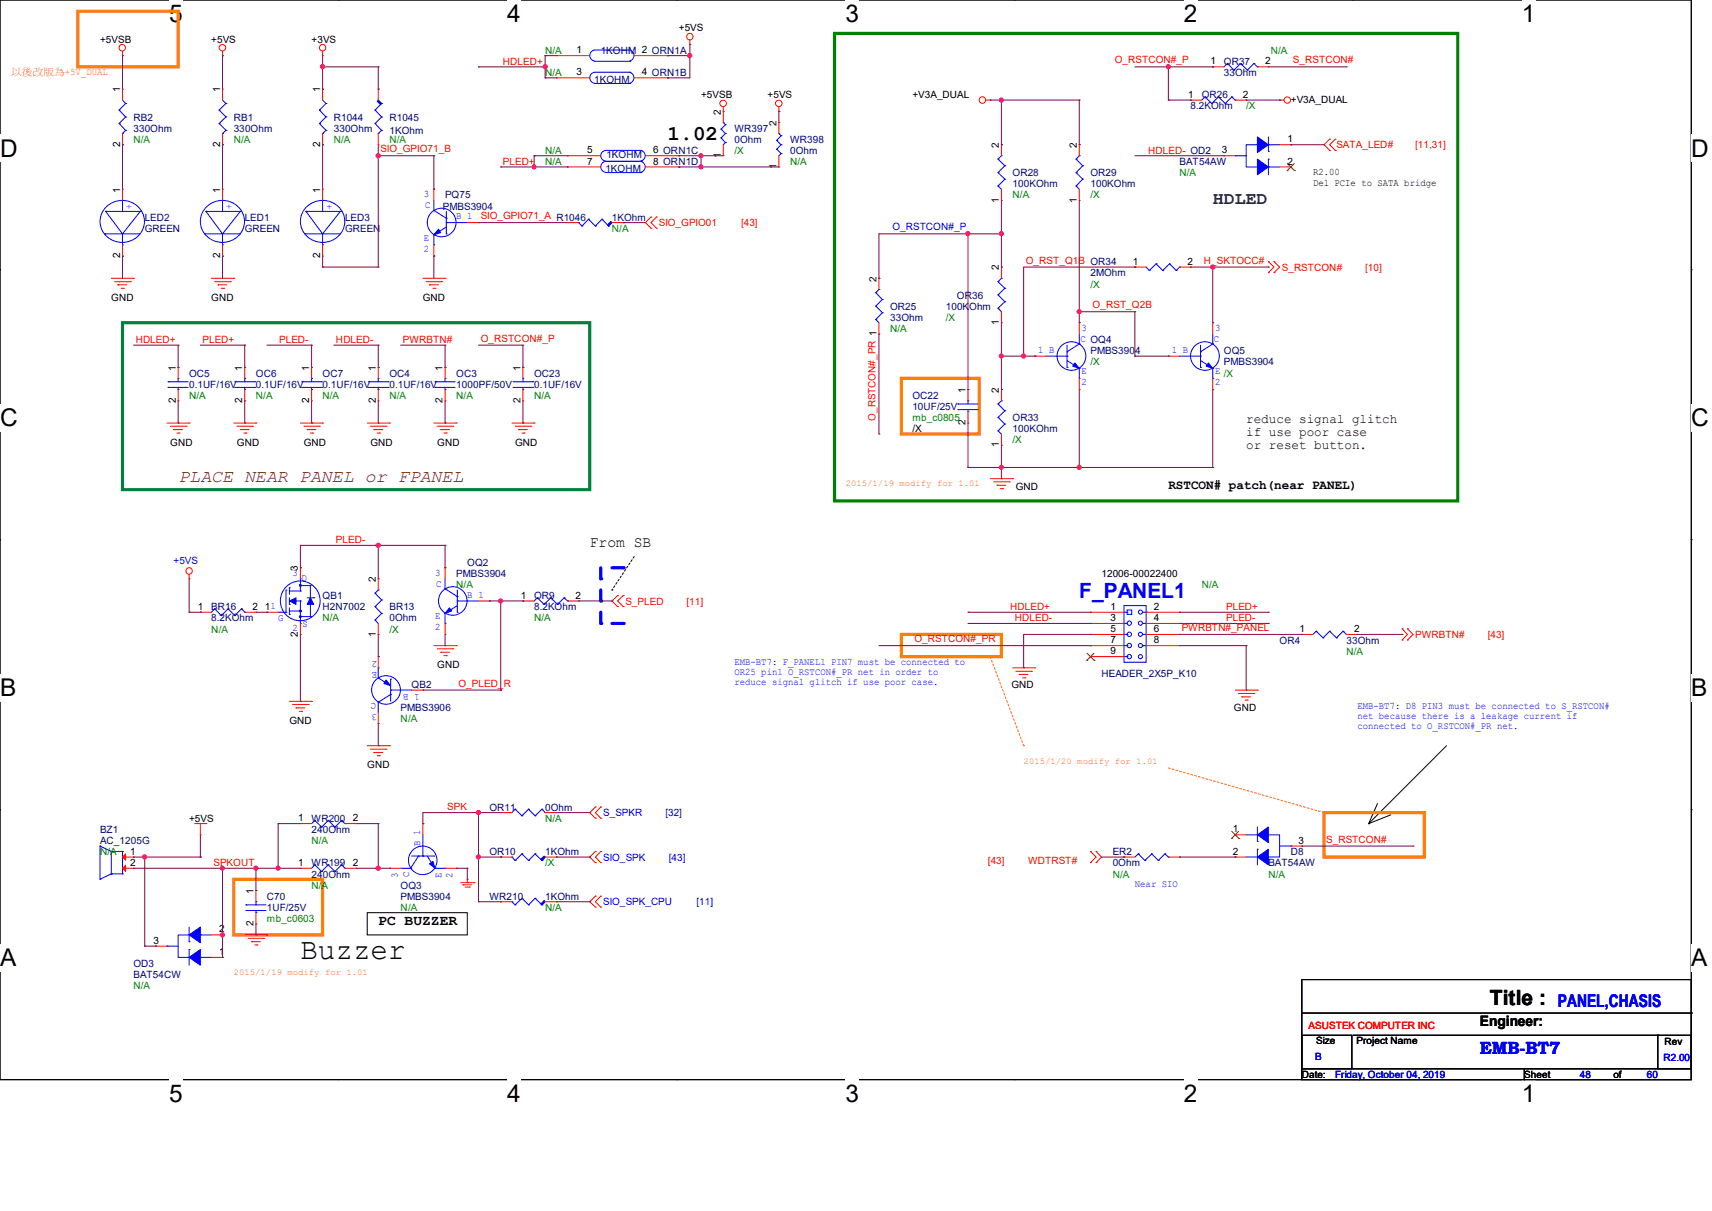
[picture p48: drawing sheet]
<svg xmlns="http://www.w3.org/2000/svg" width="297mm" height="210mm" viewBox="0 0 297 210" stroke-linecap="round" stroke-linejoin="round" font-family="sans-serif">
<defs><g id="words">
<text font-size="5.2" x="52.1" y="166.3">Buzzer</text>
<g font-size="4.2">
<text x="29.3" y="3.8">5</text>
<text x="88" y="3.8">4</text>
<text x="146.7" y="3.8">3</text>
<text x="205.4" y="3.8">2</text>
<text x="264" y="3.8">1</text>
<text x="0" y="27.2">D</text>
<text x="293.4" y="27.2">D</text>
<text x="0" y="74">C</text>
<text x="293.4" y="74">C</text>
<text x="0" y="120.8">B</text>
<text x="293.4" y="120.8">B</text>
<text x="0" y="167.6">A</text>
<text x="293.4" y="167.6">A</text>
<text x="29.3" y="191.1">5</text>
<text x="88" y="191.1">4</text>
<text x="146.7" y="191.1">3</text>
<text x="205.4" y="191.1">2</text>
<text x="264" y="191.1">1</text>
</g>
<g font-size="3.6">
<text x="115.8" y="24.3">1.02</text>
<text x="258.5" y="174.2">Title :</text>
</g>
<text font-size="3.6" fill="#00f" x="187.2" y="103.8">F_PANEL1</text>
<text font-size="3" fill="#004040" x="210.4" y="35.3">HDLED</text>
<text font-size="3" fill="#804000" x="30.9" y="83.6">PLACE NEAR PANEL or FPANEL</text>
<g font-size="3" fill="#00f">
<text x="270.3" y="174.6">PANEL,CHASIS</text>
<text x="256.8" y="182.8">EMB-BT7</text>
</g>
<text font-size="2.7" x="102.3" y="94.8">From SB</text>
<g font-size="2.5">
<text x="65.6" y="160.4">PC BUZZER</text>
<text x="256.8" y="178">Engineer:</text>
</g>
<g font-size="2.3">
<text x="216.2" y="73.3">reduce signal glitch</text>
<text x="216.2" y="75.6">if use poor case</text>
<text x="216.2" y="77.9">or reset button.</text>
<text x="202.7" y="84.9">RSTCON# patch(near PANEL)</text>
</g>
<g font-size="1.7">
<text x="117.8" y="5.5">+5VS</text>
<text x="17.4" y="7.4">+5VSB</text>
<text x="36.7" y="7.4">+5VS</text>
<text x="54.1" y="7.4">+3VS</text>
<text x="100" y="9.2">1</text>
<text x="210" y="11.2">1</text>
<text x="219.5" y="11.2">2</text>
<text x="20.8" y="16" transform="rotate(-90 20.8 16)">1</text>
<text x="38.2" y="16" transform="rotate(-90 38.2 16)">1</text>
<text x="55.5" y="16" transform="rotate(-90 55.5 16)">1</text>
<text x="100" y="13.1">3</text>
<text x="111.4" y="13.1">4 ORN1B</text>
<text x="121.6" y="17.1">+5VSB</text>
<text x="133.2" y="17.1">+5VS</text>
<text x="158.3" y="17.1">+V3A_DUAL</text>
<text x="206.2" y="16.9">1</text>
<text x="215.6" y="16.9">2</text>
<text x="223.9" y="17.8">+V3A_DUAL</text>
<text x="125" y="19.9" transform="rotate(-90 125 19.9)">2</text>
<text x="134.7" y="21.8" transform="rotate(-90 134.7 21.8)">2</text>
<text x="20.8" y="25.5" transform="rotate(-90 20.8 25.5)">2</text>
<text x="38.2" y="25.5" transform="rotate(-90 38.2 25.5)">2</text>
<text x="55.5" y="25.5" transform="rotate(-90 55.5 25.5)">2</text>
<text x="101.9" y="28.5">7</text>
<text x="101.9" y="26.6">5</text>
<text x="113.3" y="28.5">8 ORN1D</text>
<text x="113.3" y="26.6">6 ORN1C</text>
<text x="125" y="27.4" transform="rotate(-90 125 27.4)">1</text>
<text x="134.7" y="29.3" transform="rotate(-90 134.7 29.3)">1</text>
<text x="173.3" y="25.7" transform="rotate(-90 173.3 25.7)">2</text>
<text x="186.8" y="25.7" transform="rotate(-90 186.8 25.7)">2</text>
<text x="212" y="26.6">3</text>
<text x="223.3" y="24.7">1</text>
<text x="223.3" y="28.5">2</text>
<text x="20.8" y="33.4" transform="rotate(-90 20.8 33.4)">1</text>
<text x="38.2" y="33.4" transform="rotate(-90 38.2 33.4)">1</text>
<text x="55.5" y="33.4" transform="rotate(-90 55.5 33.4)">1</text>
<text x="173.3" y="35.1" transform="rotate(-90 173.3 35.1)">1</text>
<text x="186.8" y="35.1" transform="rotate(-90 186.8 35.1)">1</text>
<text x="227.8" y="32.3">Del PCIe to SATA bridge</text>
<text x="227.8" y="30.4">R2.00</text>
<text x="20.8" y="44.8" transform="rotate(-90 20.8 44.8)">2</text>
<text x="38.2" y="44.8" transform="rotate(-90 38.2 44.8)">2</text>
<text x="55.5" y="44.8" transform="rotate(-90 55.5 44.8)">2</text>
<text x="173.3" y="46.9" transform="rotate(-90 173.3 46.9)">2</text>
<text x="196.5" y="45.9">1</text>
<text x="206" y="45.9">2</text>
<text x="19.3" y="52.2">GND</text>
<text x="36.7" y="52.2">GND</text>
<text x="73.4" y="52.2">GND</text>
<text x="152.1" y="48.9" transform="rotate(-90 152.1 48.9)">2</text>
<text x="173.3" y="56.4" transform="rotate(-90 173.3 56.4)">1</text>
<text x="30.5" y="64.3" transform="rotate(-90 30.5 64.3)">1</text>
<text x="42" y="64.3" transform="rotate(-90 42 64.3)">1</text>
<text x="53.6" y="64.3" transform="rotate(-90 53.6 64.3)">1</text>
<text x="65.2" y="64.3" transform="rotate(-90 65.2 64.3)">1</text>
<text x="76.8" y="64.3" transform="rotate(-90 76.8 64.3)">1</text>
<text x="90.3" y="64.3" transform="rotate(-90 90.3 64.3)">1</text>
<text x="30.5" y="69.9" transform="rotate(-90 30.5 69.9)">2</text>
<text x="42" y="69.9" transform="rotate(-90 42 69.9)">2</text>
<text x="53.6" y="69.9" transform="rotate(-90 53.6 69.9)">2</text>
<text x="65.2" y="69.9" transform="rotate(-90 65.2 69.9)">2</text>
<text x="76.8" y="69.9" transform="rotate(-90 76.8 69.9)">2</text>
<text x="90.3" y="69.9" transform="rotate(-90 90.3 69.9)">2</text>
<text x="167.5" y="68.2" transform="rotate(-90 167.5 68.2)">1</text>
<text x="173.3" y="68.2" transform="rotate(-90 173.3 68.2)">2</text>
<text x="29.5" y="77.3">GND</text>
<text x="41.1" y="77.3">GND</text>
<text x="52.7" y="77.3">GND</text>
<text x="64.3" y="77.3">GND</text>
<text x="75.9" y="77.3">GND</text>
<text x="89.4" y="77.3">GND</text>
<text x="158.3" y="75">/X</text>
<text x="167.5" y="73.7" transform="rotate(-90 167.5 73.7)">2</text>
<text x="173.3" y="77.6" transform="rotate(-90 173.3 77.6)">1</text>
<text x="176.2" y="85">GND</text>
<text x="51.7" y="99" transform="rotate(-90 51.7 99)">3</text>
<text x="65.2" y="101" transform="rotate(-90 65.2 101)">2</text>
<text x="191.1" y="100.1">12006-00022400</text>
<text x="34.3" y="105.7">1</text>
<text x="43.8" y="105.7">2</text>
<text x="45.9" y="105.7">11</text>
<text x="90.3" y="103.8">1</text>
<text x="99.8" y="103.8">2</text>
<text x="192.7" y="105.7">1</text>
<text x="192.7" y="107.7">3</text>
<text x="200.2" y="107.7">4</text>
<text x="200.2" y="105.7">2</text>
<text x="51.7" y="110.4" transform="rotate(-90 51.7 110.4)">2</text>
<text x="65.2" y="110.4" transform="rotate(-90 65.2 110.4)">1</text>
<text x="192.7" y="109.6">5</text>
<text x="192.7" y="111.5">7</text>
<text x="192.7" y="113.4">9</text>
<text x="200.2" y="109.6">6</text>
<text x="200.2" y="111.5">8</text>
<text x="225.5" y="109.6">1</text>
<text x="234.9" y="109.6">2</text>
<text x="75.9" y="115.9">GND</text>
<text x="175.5" y="119.4">GND</text>
<text x="50.2" y="125.6">GND</text>
<text x="214.1" y="123.2">GND</text>
<text x="63.7" y="133.3">GND</text>
<text x="32.8" y="142.5">+5VS</text>
<text x="51.7" y="142.4">1</text>
<text x="61.2" y="142.4">2</text>
<text x="22.6" y="148.2">1</text>
<text x="213.9" y="144.4">1</text>
<text x="213.9" y="148.2">2</text>
<text x="225.3" y="146.3">3</text>
<text x="22.6" y="150.2">2</text>
<text x="44" y="155" transform="rotate(-90 44 155)">1</text>
<text x="51.7" y="150.2">1</text>
<text x="61.2" y="150.2">2</text>
<text x="38" y="161.7">2</text>
<text x="44" y="160.6" transform="rotate(-90 44 160.6)">2</text>
<text x="26.6" y="163.7">3</text>
<text x="38" y="165.6">1</text>
<text x="228.3" y="181.1">Size</text>
<text x="235.3" y="181.1">Project Name</text>
<text x="288.8" y="181.3">Rev</text>
<text x="225.8" y="186.9">Date:</text>
<text x="264.4" y="186.9">Sheet</text>
<text x="279.9" y="186.9">of</text>
</g>
<g font-size="1.7" fill="#f00">
<text x="87.2" y="11.2">HDLED+</text>
<text x="193.4" y="11">O_RSTCON#_P</text>
<text x="224.3" y="11">S_RSTCON#</text>
<text x="66" y="26.4">SIO_GPIO71_B</text>
<text x="87.2" y="28.6">PLED+</text>
<text x="199.2" y="26.6">HDLED- OD2</text>
<text x="231.9" y="25.7">SATA_LED#</text>
<text x="245.5" y="25.7">[11,31]</text>
<text x="83.4" y="38">SIO_GPIO71_A R1046</text>
<text x="114.3" y="39.2">SIO_GPIO01</text>
<text x="128.6" y="39.2">[43]</text>
<text x="178" y="45.7">O_RST_Q1B OR34</text>
<text x="208.9" y="45.7">H_SKTOCC#</text>
<text x="222.4" y="47">S_RSTCON#</text>
<text x="236.9" y="47">[10]</text>
<text x="189.6" y="53.5">O_RST_Q2B</text>
<text x="23.5" y="59.5">HDLED+</text>
<text x="35.1" y="59.5">PLED+</text>
<text x="48.4" y="59.5">PLED-</text>
<text x="58.3" y="59.5">HDLED-</text>
<text x="69.9" y="59.5">PWRBTN#</text>
<text x="83.4" y="59.3">O_RSTCON#_P</text>
<text x="151.9" y="73" transform="rotate(-90 151.9 73)">O_RSTCON#_PR 1</text>
<text x="58.3" y="94.2">PLED-</text>
<text x="108.5" y="104.9">S_PLED</text>
<text x="119.1" y="104.9">[11]</text>
<text x="175.3" y="105.8">HDLED+</text>
<text x="176.1" y="107.7">HDLED-</text>
<text x="212.7" y="107.7">PLED-</text>
<text x="212.7" y="105.8">PLED+</text>
<text x="158.7" y="111.4">O_RSTCON#_PR</text>
<text x="205" y="109.4">PWRBTN#_PANEL</text>
<text x="245.5" y="110.7">PWRBTN#</text>
<text x="258.1" y="110.7">[43]</text>
<text x="79.5" y="119.1">O_PLED_R</text>
<text x="77.6" y="140.5">SPK</text>
<text x="171.4" y="149.9">[43]</text>
<text x="178.3" y="149.9">WDTRST#</text>
<text x="230.1" y="146.1">S_RSTCON#</text>
<text x="37" y="150.2">SPKOUT</text>
<text x="227" y="178.4">ASUSTEK COMPUTER INC</text>
</g>
<g font-size="1.7" fill="#008000">
<text x="94.6" y="9.3">N/A</text>
<text x="220.5" y="9.3">N/A</text>
<text x="94.6" y="13.2">N/A</text>
<text x="216.2" y="19">/X</text>
<text x="23.2" y="24.8">N/A</text>
<text x="40.6" y="24.8">N/A</text>
<text x="57.9" y="24.8">N/A</text>
<text x="67.6" y="24.8">N/A</text>
<text x="94.6" y="28.6">N/A</text>
<text x="94.6" y="26.7">N/A</text>
<text x="127.4" y="26.7">/X</text>
<text x="137.1" y="28.6">N/A</text>
<text x="175.7" y="34.4">N/A</text>
<text x="189.2" y="34.4">/X</text>
<text x="204.6" y="30.6">N/A</text>
<text x="106.2" y="40.2">N/A</text>
<text x="189.2" y="49.9">/X</text>
<text x="154.4" y="57.6">N/A</text>
<text x="164.1" y="55.7">/X</text>
<text x="189.2" y="63.4">/X</text>
<text x="32.8" y="69.2">N/A</text>
<text x="44.4" y="69.2">N/A</text>
<text x="56" y="69.2">N/A</text>
<text x="67.6" y="69.2">N/A</text>
<text x="79.2" y="69.2">N/A</text>
<text x="92.7" y="69.2">N/A</text>
<text x="158.3" y="73">mb_c0805</text>
<text x="175.7" y="76.9">/X</text>
<text x="79.2" y="102">N/A</text>
<text x="208.5" y="102">N/A</text>
<text x="56" y="107.8">N/A</text>
<text x="92.7" y="107.8">N/A</text>
<text x="36.7" y="109.7">N/A</text>
<text x="67.6" y="109.7">/X</text>
<text x="233.6" y="113.6">N/A</text>
<text x="69.5" y="125.1">N/A</text>
<text x="94.6" y="142.5">N/A</text>
<text x="17.4" y="148.3">N/A</text>
<text x="54.1" y="146.4">N/A</text>
<text x="54.1" y="154.1">N/A</text>
<text x="94.6" y="150.2">/X</text>
<text x="193" y="152.2">N/A</text>
<text x="220" y="152.2">N/A</text>
<text x="46.3" y="159.9">mb_c0603</text>
<text x="69.5" y="158">N/A</text>
<text x="94.6" y="158">N/A</text>
<text x="23.2" y="171.5">N/A</text>
</g>
<g font-size="1.7" fill="#000080">
<text x="104.2" y="9.3">1KOHM 2 ORN1A</text>
<text x="212.3" y="11.3">OR37</text>
<text x="103.1" y="14.4">1KOHM</text>
<text x="208.5" y="17.1">OR26</text>
<text x="212.3" y="13.2">33Ohm</text>
<text x="23.2" y="20.9">RB2</text>
<text x="23.2" y="22.9">330Ohm</text>
<text x="40.6" y="20.9">RB1</text>
<text x="40.6" y="22.9">330Ohm</text>
<text x="57.9" y="20.9">R1044</text>
<text x="57.9" y="22.9">330Ohm</text>
<text x="67.6" y="20.9">R1045</text>
<text x="67.6" y="23.2">1KOhm</text>
<text x="127.4" y="22.9">WR397</text>
<text x="206.5" y="19">8.2KOhm</text>
<text x="105" y="29.8">1KOHM</text>
<text x="105.2" y="27.5">1KOHM</text>
<text x="127.4" y="24.8">0Ohm</text>
<text x="137.1" y="24.8">WR398</text>
<text x="137.1" y="26.7">0Ohm</text>
<text x="204.6" y="28.6">BAT54AW</text>
<text x="77.2" y="34.4">PQ75</text>
<text x="175.7" y="30.6">OR28</text>
<text x="175.7" y="32.5">100KOhm</text>
<text x="189.2" y="30.6">OR29</text>
<text x="189.2" y="32.5">100KOhm</text>
<text x="25.1" y="38.3">LED2</text>
<text x="25.1" y="40.2">GREEN</text>
<text x="42.5" y="38.3">LED1</text>
<text x="42.5" y="40.2">GREEN</text>
<text x="59.9" y="38.3">LED3</text>
<text x="59.9" y="40.2">GREEN</text>
<text x="76.8" y="36.4">PMBS3904</text>
<text x="106.2" y="38.3">1KOhm</text>
<text x="189.2" y="47.9">2MOhm</text>
<text x="154.4" y="53.7">OR25</text>
<text x="164.1" y="53.7">100KOhm</text>
<text x="166" y="51.8">OR36</text>
<text x="154.4" y="55.7">33Ohm</text>
<text x="32.8" y="65.3">OC5</text>
<text x="44.4" y="65.3">OC6</text>
<text x="56" y="65.3">OC7</text>
<text x="67.6" y="65.3">OC4</text>
<text x="79.2" y="65.3">OC3</text>
<text x="92.7" y="65.3">OC23</text>
<text x="189.2" y="61.5">PMBS3904</text>
<text x="212.3" y="61.5">OQ5</text>
<text x="212.3" y="63.4">PMBS3904</text>
<text x="32.8" y="67.2">0.1UF/16V</text>
<text x="44.4" y="67.2">0.1UF/16V</text>
<text x="56" y="67.2">0.1UF/16V</text>
<text x="67.6" y="67.2">0.1UF/16V</text>
<text x="79.2" y="67.2">1000PF/50V</text>
<text x="92.7" y="67.2">0.1UF/16V</text>
<text x="158.3" y="69.2">OC22</text>
<text x="158.3" y="71.1">10UF/25V</text>
<text x="175.7" y="73">OR33</text>
<text x="175.7" y="75">100KOhm</text>
<text x="79.2" y="100.1">PMBS3904</text>
<text x="81.1" y="98.1">OQ2</text>
<text x="36.7" y="105.8">BR16</text>
<text x="36.7" y="107.8">8.2KOhm</text>
<text x="56" y="103.9">QB1</text>
<text x="56" y="105.8">H2N7002</text>
<text x="67.6" y="105.8">BR13</text>
<text x="67.6" y="107.8">0Ohm</text>
<text x="92.7" y="103.9">OR9</text>
<text x="92.7" y="105.8">8.2KOhm</text>
<text x="222" y="111.6">OR4</text>
<text x="233.6" y="111.6">33Ohm</text>
<text x="71.4" y="119.4">QB2</text>
<text x="191.1" y="117.4">HEADER_2X5P_K10</text>
<text x="69.5" y="123.2">PMBS3906</text>
<text x="54.1" y="142.5">WR200</text>
<text x="84.9" y="140.6">OR11</text>
<text x="94.6" y="140.6">0Ohm</text>
<text x="17.4" y="144.4">BZ1</text>
<text x="17.4" y="146.4">AC_1205G</text>
<text x="54.1" y="144.4">240Ohm</text>
<text x="84.9" y="148.3">OR10</text>
<text x="94.6" y="148.3">1KOhm</text>
<text x="193" y="148.3">ER2</text>
<text x="223.9" y="148.3">D8</text>
<text x="54.1" y="150.2">WR199</text>
<text x="54.1" y="152.2">240Ohm</text>
<text x="69.5" y="154.1">OQ3</text>
<text x="193" y="150.2">0Ohm</text>
<text x="220" y="150.2">BAT54AW</text>
<text x="46.3" y="156">C70</text>
<text x="46.3" y="158">1UF/25V</text>
<text x="69.5" y="156">PMBS3904</text>
<text x="84.9" y="156">WR210</text>
<text x="94.6" y="156">1KOhm</text>
<text x="23.2" y="167.6">OD3</text>
<text x="23.2" y="169.5">BAT54CW</text>
</g>
<text font-size="1.7" fill="#ff8000" x="1.9" y="13">以後改版為+5V_DUAL</text>
<g font-size="1.7" fill="#00f">
<text x="21.9" y="35.3" transform="rotate(90 21.9 35.3)">+</text>
<text x="39.2" y="35.3" transform="rotate(90 39.2 35.3)">+</text>
<text x="56.6" y="35.3" transform="rotate(90 56.6 35.3)">+</text>
<text x="73.5" y="34.2">3</text>
<text x="73.5" y="41.7">E</text>
<text x="73.7" y="36.2">C</text>
<text x="79.2" y="38.1">B 1</text>
<text x="154.8" y="40">O_RSTCON#_P</text>
<text x="73.5" y="43.7">2</text>
<text x="187.5" y="59.3">C OQ4</text>
<text x="187.6" y="57.4">3</text>
<text x="210.6" y="59.3">C</text>
<text x="210.8" y="57.4">3</text>
<text x="180.1" y="61.3">1 B</text>
<text x="187.6" y="64.9">E</text>
<text x="203.3" y="61.3">1 B</text>
<text x="210.8" y="64.9">E /X</text>
<text x="187.6" y="66.8">2</text>
<text x="210.8" y="66.8">2</text>
<text x="30.1" y="97.7">+5VS</text>
<text x="50.8" y="99.9">3</text>
<text x="52.3" y="100.8">D</text>
<text x="75.5" y="99.9">3</text>
<text x="75.7" y="101.8">C</text>
<text x="48.3" y="107.8">G</text>
<text x="75.5" y="107.4">E</text>
<text x="81.1" y="103.7">B 1</text>
<text x="50.8" y="109.5">2</text>
<text x="52.5" y="108.7">S</text>
<text x="75.5" y="109.3">2</text>
<text x="65.4" y="116.5" transform="rotate(-180 65.4 116.5)">E</text>
<text x="65.4" y="114.6" transform="rotate(-180 65.4 114.6)">2</text>
<text x="127.4" y="115.3">EMB-BT7: F_PANEL1 PIN7 must be connected to</text>
<text x="127.4" y="117">OR25 pin1 O_RSTCON#_PR net in order to</text>
<text x="127.4" y="118.7">reduce signal glitch if use poor case.</text>
<text x="65.2" y="121.9" transform="rotate(-180 65.2 121.9)">C</text>
<text x="65.4" y="123.8" transform="rotate(-180 65.4 123.8)">3</text>
<text x="72.8" y="120.4" transform="rotate(-180 72.8 120.4)">1 B</text>
<text x="235.5" y="123">EMB-BT7: D8 PIN3 must be connected to S_RSTCON#</text>
<text x="235.5" y="124.8">net because there is a leakage current if</text>
<text x="235.5" y="126.5">connected to O_RSTCON#_PR net.</text>
<text x="104.6" y="141.6">S_SPKR</text>
<text x="115.4" y="141.6">[32]</text>
<text x="72.9" y="146.7" transform="rotate(-90 72.9 146.7)">B 1</text>
<text x="104.6" y="149.3">SIO_SPK</text>
<text x="116" y="149.3">[43]</text>
<text x="69" y="152.3" transform="rotate(-90 69 152.3)">3</text>
<text x="71" y="152.1" transform="rotate(-90 71 152.1)">C</text>
<text x="76.6" y="152.3" transform="rotate(-90 76.6 152.3)">E</text>
<text x="78.5" y="152.3" transform="rotate(-90 78.5 152.3)">2</text>
<text x="196.9" y="153.9">Near SIO</text>
<text x="104.6" y="157">SIO_SPK_CPU</text>
<text x="120.9" y="157">[11]</text>
<text x="228.2" y="183.8">B</text>
<text x="288.6" y="184">R2.00</text>
<text x="231.6" y="186.9">Friday, October 04, 2019</text>
<text x="274.1" y="186.9">48</text>
<text x="285.7" y="186.9">60</text>
</g>
<g font-size="1.5" fill="#ff8000">
<text x="146.7" y="84.2">2015/1/19 modify for 1.01</text>
<text x="177.6" y="132.5">2015/1/20 modify for 1.01</text>
<text x="40.6" y="169.2">2015/1/19 modify for 1.01</text>
</g>
</g></defs>
<path d="M0 0h293.4v187.2h-293.4z" fill="none" stroke="#000" stroke-width=".17"/>
<g fill="#fff">
<path d="M29.3 0h2.4v4.7h-2.4z"/>
<path d="M29.3 187.2h2.4v4.8h-2.4z"/>
</g>
<path d="M58.7 0h.1M58.7 187.2h.1" fill="none" stroke="#000" stroke-width=".17"/>
<g fill="#fff">
<path d="M88 0h2.4v4.7h-2.4z"/>
<path d="M88 187.2h2.4v4.8h-2.4z"/>
</g>
<path d="M117.3 0h.1M117.3 187.2h.1" fill="none" stroke="#000" stroke-width=".17"/>
<g fill="#fff">
<path d="M146.7 0h2.4v4.7h-2.4z"/>
<path d="M146.7 187.2h2.4v4.8h-2.4z"/>
</g>
<path d="M176 0h.1M176 187.2h.1" fill="none" stroke="#000" stroke-width=".17"/>
<g fill="#fff">
<path d="M205.4 0h2.3v4.7h-2.3z"/>
<path d="M205.4 187.2h2.3v4.8h-2.3z"/>
</g>
<path d="M234.7 0h.1M234.7 187.2h.1" fill="none" stroke="#000" stroke-width=".17"/>
<g fill="#fff">
<path d="M264 0h2.4v4.7h-2.4z"/>
<path d="M264 187.2h2.4v4.8h-2.4z"/>
<path d="M0 23.4h3v4.7h-3z"/>
<path d="M293.4 23.4h3.1v4.7h-3.1z"/>
<path d="M0 70.1h3v4.8h-3z"/>
<path d="M293.4 70.1h3.1v4.8h-3.1z"/>
</g>
<path d="M0 46.8h.1M293.4 46.8h.1" fill="none" stroke="#000" stroke-width=".17"/>
<g fill="#fff">
<path d="M0 117h2.8v4.7h-2.8z"/>
<path d="M293.4 117h2.8v4.7h-2.8z"/>
</g>
<path d="M0 93.6h.1M293.4 93.6h.1" fill="none" stroke="#000" stroke-width=".17"/>
<g fill="#fff">
<path d="M0 163.8h2.8v4.7h-2.8z"/>
<path d="M293.3 163.8h2.9v4.7h-2.9z"/>
</g>
<path d="M0 140.4h.1M63.7 158.3h17.4v3.8h-17.4zM293.4 140.4h.1" fill="none" stroke="#000" stroke-width=".17"/>
<path d="M144.8 5.8h108.1v81.1h-108.1z" fill="none" stroke="#008000" stroke-width=".55"/>
<path d="M104.2 106.2v1.9" fill="none" stroke="#00f" stroke-width=".55"/>
<circle cx="104.2" cy="108.1" r=".28" fill="#00f"/>
<path d="M106.2 98.5h1.9" fill="none" stroke="#00f" stroke-width=".55"/>
<circle cx="108.1" cy="98.5" r=".28" fill="#00f"/>
<path d="M104.2 102.3v1.9" fill="none" stroke="#00f" stroke-width=".55"/>
<circle cx="104.2" cy="104.2" r=".28" fill="#00f"/>
<path d="M110 96.5l-3.8 5.8M106.2 102.3h.1" fill="none" stroke="#000" stroke-width=".17" stroke-dasharray=".3"/>
<path d="M104.2 98.5v1.9" fill="none" stroke="#00f" stroke-width=".55"/>
<circle cx="104.2" cy="100.4" r=".28" fill="#00f"/>
<path d="M106.2 108.1h1.9" fill="none" stroke="#00f" stroke-width=".55"/>
<circle cx="108.1" cy="108.1" r=".28" fill="#00f"/>
<path d="M21.3 56h81v28.9h-81z" fill="none" stroke="#008040" stroke-width=".55"/>
<path d="M13.5 1.9h17.4v9.7h-17.4zM156.4 65.6h13.5v9.7h-13.5zM156.4 110h17.3v3.9h-17.3zM40.6 152.5h15.4v9.6h-15.4zM229.7 140.9h17.4v7.7h-17.4z" fill="none" stroke="#ff8000" stroke-width=".55"/>
<g fill="none" stroke="#000" stroke-width=".17">
<path d="M239 139.4l-1.6 3.4M251 129.3l-13.6 13.5M237.4 142.8h.1M241.3 141.3l-3.9 1.5M225.8 169.9h67.6v15.4h-67.6zM225.8 179.5h8.7v5.8h-8.7zM225.8 175.7h67.6M234.7 179.5h52.9M287.6 179.5h5.8v5.8h-5.8zM287.6 179.5h.1M293.4 175.7h.1M225.8 185.3h38.7v1.9h-38.7z"/>
<path d="M264.5 185.3h28.9v1.9h-28.9z"/>
</g>
<path d="M171.8 113.9l5.8 15.4M177.6 129.3h.1M202.7 133.2l27 7.7M229.7 140.9h.1" fill="none" stroke="#ff8000" stroke-width=".17" stroke-dasharray=".3 .3"/>
<g fill="none" stroke="#f00" stroke-width=".17">
<path d="M21.3 9.7h.1M21.3 15.5h.1M21.3 8.9v.8M21.3 15.5v1.9M38.6 9.7h.1M38.6 15.5h.1M38.6 8.9v.8M38.6 15.5v1.9M56 9.7h.1M56 15.5h.1M56 8.9v.8M56 15.5v1.9"/>
<path d="M65.6 15.5h.1M65.6 15.5v1.9M96.5 9.7h.1M96.5 13.5h.1M96.5 9.7h5.8M96.5 13.5h5.8M110 9.7h5.8M110 13.5h5.8M115.8 9.7h.1M115.8 13.5h.1M119.7 7.7h.1M119.7 6.9v.8"/>
<path d="M125.5 19.3h.1M125.5 18.5v2.8M135.1 19.3h.1M135.1 18.5v.8M171 17.4h.8M171.8 17.4h.1M206.5 17.4h.1M206.5 17.4h2M210.4 11.6h.1M210.4 11.6h1.9M214.3 17.4h1.9M216.2 17.4h.1"/>
<path d="M218.1 11.6h1.9M220 11.6h.1M222 17.4h.1M222 17.4h.8M21.3 32.8h.1M21.3 25.1h.1M21.3 23.2v1.9M21.3 32.8v2M38.6 32.8h.1M38.6 25.1h.1M38.6 23.2v1.9M38.6 32.8v2"/>
<path d="M56 25.1h.1M56 32.8h.1M56 23.2v1.9M56 32.8v2M65.6 25.1h.1M65.6 23.2v1.9M75.3 32.8h.1M75.3 32.8v2M81.1 38.6h1.9M83 38.6h.1M98.5 29h.1M98.5 27h.1"/>
<path d="M98.5 38.6h.1M98.5 29h5.7M98.5 38.6h1.9M98.5 27h5.7M106.2 38.6h1.9M108.1 38.6h.1M112 29h5.8M112 27h5.8M112.9 37.6h.1M112.9 39.6h.1M112.9 37.6l-.9 1 .9 1M113.9 39.6h.1"/>
<path d="M113.9 37.6h.1M113.9 37.6l-1 1 1 1M117.8 29h.1M117.8 27h.1M125.5 27h.1M125.5 25.1v1.9M135.1 29h.1M135.1 21.3h.1M135.1 21.3v1.9M135.1 27v2M173.7 34.8h.1M173.7 25.1h.1"/>
<path d="M173.7 25.1v1.9M173.7 32.8v2M187.2 34.8h.1M187.2 25.1h.1M187.2 25.1v1.9M187.2 32.8v2M212.3 27h.1M212.3 27h2M222 29h1.9M222 25.1h1.9M223.9 25.1h.1M223.9 29h.1"/>
<path d="M230.7 26.1h.1M230.7 24.1h.1M230.7 24.1l-1 1 1 1M231.6 24.1h.1M231.6 26.1h.1M231.6 24.1l-.9 1 .9 1M19.3 48.3h3.9M19.9 48.9h2.7M20.4 49.4h.1M20.4 49.4h1.6M21 50h.4M21.3 44.4h.1"/>
<path d="M21.3 42.5v1.9M21.4 50h.1M22.6 48.9h.1M23.2 48.3h.1M36.7 48.3h3.9M37.3 48.9h2.7M37.8 49.4h.1M37.8 49.4h1.6M38.4 50h.4M38.6 44.4h.1M38.6 42.5v1.9M38.8 50h.1"/>
<path d="M40 48.9h.1M40.6 48.3h.1M56 44.4h.1M56 42.5v1.9M73.4 48.3h3.8M73.9 48.9h2.7M74.5 49.4h.1M74.5 49.4h1.6M75.1 50h.4M75.3 44.4h.1M75.3 42.5v1.9M75.5 50h.1"/>
<path d="M76.6 48.9h.1M77.2 48.3h.1M152.5 57.9h.1M152.5 48.3h.1M152.5 48.3v1.9M152.5 56v1.9M173.7 56h.1M173.7 46.3h.1M173.7 46.3v2M173.7 54.1v1.9M187.2 56h.1M187.2 56v1.9"/>
<path d="M196.9 46.3h.1M196.9 46.3h1.9M204.6 46.3h1.9M206.5 46.3h.1M210.4 56h.1M210.4 56v1.9M220 47.3h.1M220 45.4h.1M220 45.4l1 .9-1 1M221 47.3h.1M221 45.4h.1M221 45.4l1 .9-1 1"/>
<path d="M29 73.4h3.8M29.5 73.9h2.8M30.1 74.5h.1M30.1 74.5h1.6M30.7 75.1h.4M30.9 63.7h.1M30.9 69.5h.1M30.9 63.7v1.9M30.9 67.6v1.9M31.1 75.1h.1M32.3 73.9h.1M32.8 73.4h.1"/>
<path d="M40.6 73.4h3.8M41.1 73.9h2.7M41.7 74.5h.1M41.7 74.5h1.5M42.3 75.1h.4M42.5 63.7h.1M42.5 69.5h.1M42.5 63.7v1.9M42.5 67.6v1.9M42.7 75.1h.1M43.8 73.9h.1M44.4 73.4h.1"/>
<path d="M52.1 73.4h3.9M52.7 73.9h2.7M53.3 74.5h.1M53.3 74.5h1.5M53.8 75.1h.4M54.1 63.7h.1M54.1 69.5h.1M54.1 63.7v1.9M54.1 67.6v1.9M54.2 75.1h.1M55.4 73.9h.1M56 73.4h.1"/>
<path d="M63.7 73.4h3.9M64.3 73.9h2.7M64.9 74.5h.1M64.9 74.5h1.5M65.4 75.1h.4M65.6 63.7h.1M65.6 69.5h.1M65.6 63.7v1.9M65.6 67.6v1.9M65.8 75.1h.1M67 73.9h.1M67.6 73.4h.1"/>
<path d="M75.3 73.4h3.9M75.9 73.9h2.7M76.5 74.5h.1M76.5 74.5h1.5M77 75.1h.4M77.2 63.7h.1M77.2 69.5h.1M77.2 63.7v1.9M77.2 67.6v1.9M77.4 75.1h.1M78.6 73.9h.1M79.2 73.4h.1"/>
<path d="M88.8 73.4h3.9M89.4 73.9h2.7M90 74.5h.1M90 74.5h1.5M90.6 75.1h.3M90.7 63.7h.1M90.7 69.5h.1M90.7 63.7v1.9M90.7 67.6v1.9M90.9 75.1h.1M92.1 73.9h.1M92.7 73.4h.1"/>
<path d="M167.9 67.6h.1M167.9 73.4h.1M167.9 67.6v1.9M167.9 71.4v2M173.7 77.2h.1M173.7 67.6h.1M173.7 67.6v1.9M173.7 75.3v1.9M179.5 61.8h.1M179.5 61.8h1.9M187.2 67.6h.1M187.2 65.6v2"/>
<path d="M202.7 61.8h.1M202.7 61.8h1.9M210.4 67.6h.1M210.4 65.6v2M32.8 99.6v.8M52.1 98.5h.1M52.1 98.5v1.9M77.2 98.5h.1M77.2 98.5v1.9M171.8 83h3.9M172.4 83.6h2.7M173 84.2h.1"/>
<path d="M173 84.2h1.5M173.5 84.8h.4M173.9 84.8h.1M175.1 83.6h.1M175.7 83h.1M32.8 100.4h.1M34.8 106.2h.1M34.8 106.2h1.9M42.5 106.2h1.9M44.4 106.2h.1M46.3 106.2h.1M46.3 106.2h2"/>
<path d="M52.1 110h.1M52.1 108.1v1.9M65.6 110h.1M65.6 100.4h.1M65.6 113.9h.1M65.6 100.4v1.9M65.6 108.1v1.9M65.6 113.9v1.9M71.4 119.7h2M73.4 119.7h.1M75.3 112h3.9M75.9 112.5h2.7"/>
<path d="M76.5 113.1h.1M76.5 113.1h1.5M77 113.7h.4M77.2 110h.1M77.2 108.1v1.9M77.4 113.7h.1M78.6 112.5h.1M79.2 112h.1M83 104.2h1.9M84.9 104.2h.1M90.7 104.2h.1M90.7 104.2h2"/>
<path d="M98.5 104.2h1.9M100.4 104.2h.1M107.1 103.3h.1M107.1 105.2h.1M107.1 103.3l-.9 .9 .9 1M108.1 105.2h.1M108.1 103.3h.1M108.1 103.3l-1 .9 1 1M175.7 115.8h3.8M176.2 116.4h2.7M176.8 117h.1M176.8 117h1.6"/>
<path d="M177.4 117.6h.4M177.8 117.6h.1M178.9 116.4h.1M179.5 115.8h.1M189.2 106.2h.1M189.2 108.1h.1M189.2 110h.1M189.2 112h.1M189.2 113.9h.1M189.2 112h5.8M189.2 106.2h5.8M189.2 110h5.8"/>
<path d="M189.2 108.1h5.8M189.2 113.9h5.8M198.8 112h5.8M198.8 106.2h5.8M198.8 110h5.8M198.8 108.1h5.8M204.6 108.1h.1M204.6 106.2h.1M204.6 110h.1M204.6 112h.1M214.3 119.7h3.8M218.1 119.7h.1"/>
<path d="M225.8 110h.1M225.8 110h2M233.6 110h1.9M235.5 110h.1M243.2 111h.1M243.2 109.1h.1M243.2 109.1l1 .9-1 1M244.2 111h.1M244.2 109.1h.1M244.2 109.1l1 .9-1 1M50.2 121.6h3.9M50.8 122.2h2.7"/>
<path d="M51.4 122.8h.1M51.4 122.8h1.5M51.9 123.4h.4M52.3 123.4h.1M53.5 122.2h.1M54.1 121.6h.1M63.7 129.3h3.9M64.3 129.9h2.7M64.9 130.5h.1M64.9 130.5h1.5M65.4 131.1h.4M65.6 125.5h.1"/>
<path d="M65.6 123.5v2M65.8 131.1h.1M67 129.9h.1M67.6 129.3h.1M103.3 140h.1M103.3 140l-1 .9 1 1M104.2 140h.1M104.2 140l-.9 .9 .9 1M214.8 120.3h2.8M215.4 120.9h.1M215.4 120.9h1.6M216 121.4h.4"/>
<path d="M216.4 121.4h.1M217.6 120.3h.1M21.3 148.6h1.9M21.3 150.6h1.9M23.2 148.6h.1M23.2 150.6h.1M33.8 142.8h1.9M34.8 144.8h.1M34.8 142.8v2M35.7 142.8h.1M44.4 154.4h.1M44.4 154.4v2"/>
<path d="M44.4 158.3v1.9M52.1 142.8h.1M52.1 150.6h.1M52.1 142.8h2M52.1 150.6h2M59.9 142.8h1.9M59.9 150.6h1.9M61.8 142.8h.1M61.8 150.6h.1M67.6 150.6h.1M67.6 150.6h1.9M73.4 142.8h.1"/>
<path d="M73.4 142.8v2M77.2 150.6h2M79.2 150.6h.1M79.9 153.1h2.4M80.3 153.5h.1M80.3 153.5h1.5M80.7 153.8h.7M81.1 153.1h.1M81.1 152.5v.6M81.4 153.8h.1M82.3 153.1h.1M86.9 140.9h.1"/>
<path d="M86.9 148.6h.1M86.9 156.4h.1M86.9 140.9h1.9M86.9 148.6h1.9M86.9 156.4h1.9M94.6 140.9h1.9M94.6 148.6h1.9M94.6 156.4h1.9M96.5 140.9h.1M96.5 148.6h.1M96.5 156.4h.1M103.3 141.9h.1"/>
<path d="M103.3 147.7h.1M103.3 149.6h.1M103.3 155.4h.1M103.3 157.3h.1M103.3 147.7l-1 .9 1 1M103.3 155.4l-1 1 1 .9M104.2 141.9h.1M104.2 149.6h.1M104.2 147.7h.1M104.2 157.3h.1M104.2 155.4h.1M104.2 147.7l-.9 .9 .9 1"/>
<path d="M104.2 155.4l-.9 1 .9 .9M189.2 147.7h.1M189.2 149.6h.1M189.2 147.7l1 .9-1 1M190.2 149.6h.1M190.2 147.7h.1M190.2 147.7l.9 .9-.9 1M195 148.6h.1M195 148.6h1.9M202.7 148.6h1.9M204.6 148.6h.1M214.3 144.8h.1"/>
<path d="M214.3 148.6h.1M214.3 148.6h1.9M214.3 144.8h1.9M223.9 146.7h1.9M225.8 146.7h.1M27 164.1h.1M27 164.1h2M36.7 162.1h1.9M36.7 166h1.9M38.6 166h.1M38.6 162.1h.1M42.5 162.1h3.8"/>
<path d="M43.1 162.7h2.7M43.6 163.3h.1M43.6 163.3h1.6M44.2 163.9h.4M44.4 160.2h.1M44.6 163.9h.1M45.8 162.7h.1M46.3 162.1h.1"/>
<circle cx="21.2" cy="8.3" r=".56"/>
<circle cx="38.6" cy="8.3" r=".56"/>
<circle cx="56" cy="8.3" r=".56"/>
<circle cx="119.7" cy="6.3" r=".56"/>
<circle cx="125.5" cy="17.9" r=".56"/>
<circle cx="135.1" cy="17.9" r=".56"/>
<circle cx="170.4" cy="17.4" r=".56"/>
<circle cx="223.3" cy="17.4" r=".56"/>
<circle cx="32.8" cy="99" r=".56"/>
</g>
<g fill="none" stroke="#00f" stroke-width=".17">
<path d="M20.7 19.1h.1M20.7 19.1l1.1 1.2M21.3 17.4l.5 .5M21.8 17.9h.1M21.8 17.9l-1.1 1.2M38 19.1h.1M38 19.1l1.2 1.2M38.6 17.4l.6 .5M39.2 17.9h.1M39.2 17.9l-1.2 1.2M55.4 19.1h.1M55.4 19.1l1.2 1.2"/>
<path d="M56 17.4l.6 .5M56.6 17.9h.1M56.6 17.9l-1.2 1.2M65.1 19.1h.1M65.1 19.1l1.1 1.2M65.6 17.4l.6 .5M66.2 17.9h.1M66.2 17.9l-1.1 1.2M103 8.7a.96 .96 0 0 0-.7 1 .96 .96 0 0 0 .8 .9M103 12.6a.96 .96 0 0 0-.7 .9 .96 .96 0 0 0 .8 .9M103.1 8.7h6.2M103.1 10.6h6.2"/>
<path d="M103.1 12.5h6.2M103.1 14.5h6.2M109.3 8.7h.1M109.3 10.6h.1M109.3 12.5h.1M109.3 14.5h.1M109.3 8.7a.96 .96 0 0 1 .7 1 .96 .96 0 0 1-.8 .9M109.3 12.6a.96 .96 0 0 1 .7 .9 .96 .96 0 0 1-.8 .9M209 16.8h.1M209 16.8l1.2 1.1M209 16.8l-.5 .6M210.2 17.9h.1"/>
<path d="M211.4 16.8h.1M211.4 16.8l1.2 1.1M211.4 16.8l-1.2 1.1M212.6 17.9h.1M212.9 11h.1M212.9 11l1.2 1.1M212.9 11l-.6 .6M213.7 16.8h.1M213.7 16.8l.6 .6M213.7 16.8l-1.1 1.1M214.1 12.1h.1M214.3 17.4h.1"/>
<path d="M215.2 11h.1M215.2 11l1.2 1.1M215.2 11l-1.1 1.1M216.4 12.1h.1M217.6 11h.1M217.6 11l.5 .6M217.6 11l-1.2 1.1M218.1 11.6h.1M18.3 36.7h.1M18.3 36.7h6M18.3 36.7l3 3.9M18.5 35.8a3.8 3.8 0 0 1 4.7-.5 3.8 3.8 0 0 1 1.6 4.5 3.9 3.9 0 0 1-4.6 2.1 3.9 3.9 0 0 1-2.8-4.2l.3-.7z"/>
<path d="M20.7 21.4h.1M20.7 21.4l1.1 1.2M21.3 34.8h.1M21.3 23.2h.1M21.3 34.8v1.9M21.8 22.6h.1M21.8 20.3h.1M21.8 22.6l-.5 .6M21.8 20.3l-1.1 1.1M24.3 36.7h.1M24.3 36.7l-3 3.9M35.7 36.7h.1"/>
<path d="M35.7 36.7h6M35.7 36.7l2.9 3.9M35.9 35.8a3.8 3.8 0 0 1 4.7-.5 3.8 3.8 0 0 1 1.5 4.5 3.8 3.8 0 0 1-4.6 2.1 3.8 3.8 0 0 1-2.7-4.2l.3-.7zM38 21.4h.1M38 21.4l1.2 1.2M38.6 34.8h.1M38.6 23.2h.1M38.6 34.8v1.9M39.2 22.6h.1M39.2 20.3h.1M39.2 22.6l-.6 .6M39.2 20.3l-1.2 1.1"/>
<path d="M41.7 36.7h.1M41.7 36.7l-3.1 3.9M53.1 36.7h.1M53.1 36.7h6M53.1 36.7l2.9 3.9M53.2 35.8a3.8 3.8 0 0 1 4.8-.5 3.8 3.8 0 0 1 1.5 4.5 3.9 3.9 0 0 1-4.6 2.1 3.9 3.9 0 0 1-2.7-4.2l.2-.7zM55.4 21.4h.1M55.4 21.4l1.2 1.2M56 23.2h.1M56 34.8h.1M56 34.8v1.9M56.6 22.6h.1"/>
<path d="M56.6 20.3h.1M56.6 22.6l-.6 .6M56.6 20.3l-1.2 1.1M59.1 36.7h.1M59.1 36.7l-3.1 3.9M65.1 21.4h.1M65.1 21.4l1.1 1.2M65.6 23.2h.1M66.2 20.3h.1M66.2 22.6h.1M66.2 20.3l-1.1 1.1M66.2 22.6l-.6 .6"/>
<path d="M75.3 36.5h.1M75.3 34.8v1.7M75.3 36.5l2.1 1.3M77.4 38.6h.1M77.4 37.8h.1M77.4 38.6h3.7M77.4 36.7v3.9M77.4 39.4l-2.1 1.3M100.4 38.6h.1M100.4 38.6l.6 .6M101 39.2h.1M102.1 38h.1"/>
<path d="M102.1 38l1.2 1.2M102.1 38l-1.1 1.2M103.3 39.2h.1M104.4 38h.1M104.4 38l1.2 1.2M104.4 38l-1.1 1.2M105 28a.95 .95 0 0 0-.8 1 .95 .95 0 0 0 .8 .9M105 26.1a.93 .93 0 0 0-.8 .9 .93 .93 0 0 0 .8 .9M105 28h6.2M105 29.9h6.2M105 26.1h6.2M105.6 39.2h.1"/>
<path d="M106.2 38.6l-.6 .6M111.2 28h.1M111.2 29.9h.1M111.2 26.1h.1M111.2 26.1a.93 .93 0 0 1 .7 .9 .93 .93 0 0 1-.7 .9M111.3 28a.95 .95 0 0 1 .6 1 .95 .95 0 0 1-.7 .9M125.1 23.9h.1M125.1 22.4h.1M125.1 23.9l.8 .8M125.1 22.4l.8 .8M125.5 21.3h.1M125.5 21.3l.4 .3"/>
<path d="M125.9 24.7h.1M125.9 23.2h.1M125.9 21.6h.1M125.9 24.7l-.4 .4M125.9 23.2l-.8 .7M125.9 21.6l-.8 .8M134.7 25.9h.1M134.7 24.3h.1M134.7 25.9l.8 .7M134.7 24.3l.8 .8M135.1 23.2h.1M135.1 23.2l.4 .3"/>
<path d="M135.5 26.6h.1M135.5 25.1h.1M135.5 23.5h.1M135.5 26.6l-.4 .4M135.5 25.1l-.8 .8M135.5 23.5l-.8 .8M173.1 27.6h.1M173.1 32.3h.1M173.1 29.9h.1M173.1 27.6l1.2 1.1M173.1 32.3l.6 .5M173.1 29.9l1.2 1.2"/>
<path d="M173.7 27h.1M173.7 27l-.6 .6M174.3 28.7h.1M174.3 31.1h.1M174.3 28.7l-1.2 1.2M174.3 31.1l-1.2 1.2M186.7 27.6h.1M186.7 32.3h.1M186.7 29.9h.1M186.7 27.6l1.1 1.1M186.7 32.3l.5 .5M186.7 29.9l1.1 1.2"/>
<path d="M187.2 27h.1M187.2 27l-.5 .6M187.8 28.7h.1M187.8 31.1h.1M187.8 28.7l-1.1 1.2M187.8 31.1l-1.1 1.2M214.3 27h.1M214.3 27h1.9M218.1 25.1h-1.9v3.9h1.9M220 26.2h.1M220 29h.1M220 27.6h.1"/>
<path d="M220 25.1h.1M220 23.7v2.5M220 27.6v2.7M220 29h2M220 25.1h2M18.2 40.6h.1M18.2 40.6h6.1M21.3 42.5h.1M21.3 40.6v1.9M35.5 40.6h.1M35.5 40.6h6.2M38.6 42.5h.1"/>
<path d="M38.6 40.6v1.9M52.9 40.6h.1M52.9 40.6h6.2M56 42.5h.1M56 40.6v1.9M75.3 40.7h.1M75.3 42.5h.1M75.3 40.7v1.8M77.4 40.6h.1M151.9 50.8h.1M151.9 55.4h.1M151.9 53.1h.1"/>
<path d="M151.9 50.8l1.2 1.1M151.9 55.4l.6 .6M151.9 53.1l1.2 1.1M152.5 50.2h.1M152.5 50.2l-.6 .6M153.1 51.9h.1M153.1 54.2h.1M153.1 51.9l-1.2 1.2M153.1 54.2l-1.2 1.2M173.1 48.9h.1M173.1 53.5h.1M173.1 51.1h.1"/>
<path d="M173.1 48.9l1.2 1.1M173.1 53.5l.6 .6M173.1 51.1l1.2 1.2M173.7 48.3h.1M173.7 48.3l-.6 .6M174.3 50h.1M174.3 52.3h.1M174.3 50l-1.2 1.1M174.3 52.3l-1.2 1.2M185.1 59.9v3.8M187.2 59.6h.1M187.2 57.9v1.7"/>
<path d="M187.2 59.6l-2.1 1.4M198.8 46.3l.6 .6M199.4 46.9h.1M200.6 45.8h.1M200.6 45.8l-1.2 1.1M200.6 45.8l1.1 1.1M201.7 46.9h.1M202.9 45.8h.1M202.9 45.8l-1.2 1.1M202.9 45.8l1.1 1.1M204 46.9h.1M204.6 46.3h.1"/>
<path d="M204.6 46.3l-.6 .6M208.3 59.9v3.8M210.4 59.6h.1M210.4 57.9v1.7M210.4 59.6l-2.1 1.4M29.2 66.2h.1M29.2 67.2h.1M29.2 66.2h3.4M29.2 67.2h3.4M30.9 65.6h.1M30.9 67.6h.1M30.9 65.6v.6"/>
<path d="M30.9 67.2v.4M40.7 66.2h3.5M40.7 67.2h3.5M42.5 65.6h.1M42.5 67.6h.1M42.5 65.6v.6M42.5 67.2v.4M44.2 66.2h.1M44.2 67.2h.1M52.3 66.2h3.5M52.3 67.2h3.5M54.1 65.6h.1"/>
<path d="M54.1 67.6h.1M54.1 65.6v.6M54.1 67.2v.4M55.8 66.2h.1M55.8 67.2h.1M63.9 66.2h3.5M63.9 67.2h3.5M65.6 65.6h.1M65.6 67.6h.1M65.6 65.6v.6M65.6 67.2v.4M67.4 66.2h.1"/>
<path d="M67.4 67.2h.1M75.5 66.2h.1M75.5 67.2h.1M75.5 66.2h3.5M75.5 67.2h3.5M77.2 65.6h.1M77.2 67.6h.1M77.2 65.6v.6M77.2 67.2v.4M89 66.2h3.5M89 67.2h3.5M90.7 65.6h.1"/>
<path d="M90.7 67.6h.1M90.7 65.6v.6M90.7 67.2v.4M92.5 66.2h.1M92.5 67.2h.1M166.2 70.1h.1M166.2 71h.1M166.2 70.1h3.5M166.2 71h3.5M167.9 69.5h.1M167.9 71.4h.1M167.9 69.5v.6"/>
<path d="M167.9 71v.4M173.1 70.1h.1M173.1 74.7h.1M173.1 72.4h.1M173.1 70.1l1.2 1.1M173.1 74.7l.6 .6M173.1 72.4l1.2 1.1M173.7 69.5h.1M173.7 69.5l-.6 .6M174.3 71.2h.1M174.3 73.5h.1M174.3 71.2l-1.2 1.2"/>
<path d="M174.3 73.5l-1.2 1.2M181.4 61.8h3.7M185.1 61.8h.1M185.1 63.7h.1M185.1 61h.1M185.1 62.5l2.1 1.4M187.2 63.9h.1M187.2 65.6h.1M187.2 63.9v1.7M204.6 61.8h3.7M208.3 61.8h.1M208.3 63.7h.1"/>
<path d="M208.3 61h.1M208.3 62.5l2.1 1.4M210.4 63.9h.1M210.4 65.6h.1M210.4 63.9v1.7M37.3 105.6h.1M37.3 105.6l1.1 1.2M37.3 105.6l-.6 .6M38.4 106.8h.1M39.6 105.6h.1M39.6 105.6l1.1 1.2M39.6 105.6l-1.2 1.2"/>
<path d="M40.7 106.8h.1M41.9 105.6h.1M41.9 105.6l.6 .6M41.9 105.6l-1.2 1.2M42.5 106.2h.1M48.3 106.2h1.3M49.6 106.2h.1M49.6 102.3h.1M49.6 102.3v3.9M50.2 104.8h.1M50.2 101.9h.1M50.2 106.6h.1"/>
<path d="M50.2 101.9v1.2M50.2 103.7v1.1M50.2 105.4v1.2M50.2 102.5h1.9M50.2 106h1.9M50.2 104.2h1.9M52.1 102.5h.1M52.1 100.4h.1M52.1 106h.1M52.1 108.1h.1M52.1 104.2h.1M52.1 106.9h.1"/>
<path d="M52.1 100.4v2.1M52.1 104.2v3.9M52.1 101.6h1.7M52.1 106.9h1.7M53.3 103.7h1.1M53.8 101.6h.1M53.8 106.9h.1M53.8 101.6v5.3M54.4 103.7h.1M65.1 102.9h.1M65.1 107.5h.1M65.1 105.2h.1"/>
<path d="M65.1 102.9l1.1 1.2M65.1 107.5l.5 .6M65.1 105.2l1.1 1.2M65.6 102.3h.1M65.6 117.6h.1M65.6 115.8h.1M65.6 102.3l-.5 .6M65.6 115.8v1.8M65.6 117.6l2.2 1.3M66.2 104.1h.1M66.2 106.4h.1M66.2 104.1l-1.1 1.1"/>
<path d="M66.2 106.4l-1.1 1.1M67.8 119.7h.1M67.8 117.8h.1M67.8 119.7h3.6M67.8 117.8v3.8M77.2 102.1h.1M77.2 106.4h.1M77.2 108.1h.1M77.2 100.4v1.7M77.2 106.4v1.7M77.2 102.1l2.1 1.4M79.3 104.2h.1"/>
<path d="M79.3 106.2h.1M79.3 103.5h.1M79.3 104.2h3.7M79.3 102.3v3.9M79.3 105l-2.1 1.4M93.2 103.7h.1M93.2 103.7l1.2 1.1M93.2 103.7l-.5 .5M94.4 104.8h.1M95.5 103.7h.1M95.5 103.7l1.2 1.1M95.5 103.7l-1.1 1.1"/>
<path d="M96.7 104.8h.1M97.9 103.7h.1M97.9 103.7l.6 .5M97.9 103.7l-1.2 1.1M98.5 104.2h.1M195 105h3.8v9.9h-3.8zM195 108.1h.1M195 106.2h.5M195 108.1h.5M195 110h.5M195 112h.5M195 113.9h.5"/>
<path d="M195.5 105.8h.8v.8h-.8zM195.5 106.2h.1M195.5 110h.1M195.5 112h.1M195.5 113.9h.1M198.2 108.1h.1M198.2 110h.1M198.2 112h.1M198.2 106.2h.6M198.2 108.1h.6M198.2 110h.6M198.2 112h.6"/>
<path d="M198.8 106.2h.1M228.3 109.5h.1M228.3 109.5l1.2 1.1M228.3 109.5l-.5 .5M229.5 110.6h.1M230.7 109.5h.1M230.7 109.5l1.2 1.1M230.7 109.5l-1.2 1.1M231.9 110.6h.1M233 109.5h.1M233 109.5l.6 .5M233 109.5l-1.1 1.1"/>
<path d="M233.6 110h.1M65.6 121.8h.1M65.6 121.8v1.7M67.8 120.4h.1M67.8 120.4l-2.2 1.4M17.4 146.7h.1M17.4 152.5h.1M17.4 146.7l1.9 1M17.4 146.7v5.8M19.3 151.6h.1M19.3 147.7h.1M19.3 151.6h2"/>
<path d="M19.3 147.7v3.9M19.3 147.7h2M19.3 151.6l-1.9 .9M21.3 151.6h.1M21.3 147.7h.1M21.3 147.7v3.9M42.7 156.9h.1M42.7 157.9h.1M42.7 156.9h3.4M42.7 157.9h3.4M44.4 156.4h.1M44.4 158.3h.1"/>
<path d="M44.4 156.4v.5M44.4 157.9v.4M54.6 142.3h.1M54.6 150h.1M54.6 142.3l-.5 .5M54.6 142.3l1.2 1.1M54.6 150l1.2 1.1M54.6 150l-.5 .6M55.8 143.4h.1M55.8 151.1h.1M56.9 142.3h.1M56.9 150h.1"/>
<path d="M56.9 142.3l-1.1 1.1M56.9 142.3l1.2 1.1M56.9 150l1.2 1.1M56.9 150l-1.1 1.1M58.1 143.4h.1M58.1 151.1h.1M59.3 142.3h.1M59.3 150h.1M59.3 142.3l-1.2 1.1M59.3 142.3l.6 .5M59.3 150l.6 .6M59.3 150l-1.2 1.1"/>
<path d="M59.9 142.8h.1M59.9 150.6h.1M69.5 150.6h1.7M71.2 150.6h.1M71.4 148.5h3.9M72.6 148.5h.1M72.6 148.5l-1.4 2.1M73.4 148.5h.1M73.4 144.8v3.7M74.1 148.5l1.4 2.1M75.3 148.5h.1M75.5 150.6h.1"/>
<path d="M75.5 150.6h1.7M77.2 150.6h.1M88.8 148.6h.1M88.8 156.4h.1M88.8 148.6l.6 .6M88.8 156.4l.6 .5M89.4 140.3h.1M89.4 149.2h.1M89.4 156.9h.1M89.4 140.3l-.6 .6M89.4 140.3l1.2 1.2M90.6 141.5h.1"/>
<path d="M90.6 148.1h.1M90.6 155.8h.1M90.6 148.1l1.1 1.1M90.6 148.1l-1.2 1.1M90.6 155.8l1.1 1.1M90.6 155.8l-1.2 1.1M91.7 140.3h.1M91.7 149.2h.1M91.7 156.9h.1M91.7 140.3l-1.1 1.2M91.7 140.3l1.1 1.2M92.8 141.5h.1"/>
<path d="M92.8 148.1h.1M92.8 155.8h.1M92.8 148.1l1.2 1.1M92.8 148.1l-1.1 1.1M92.8 155.8l1.2 1.1M92.8 155.8l-1.1 1.1M94 140.3h.1M94 149.2h.1M94 156.9h.1M94 140.3l-1.2 1.2M94 140.3l.6 .6M94.6 140.9h.1"/>
<path d="M94.6 148.6l-.6 .6M94.6 156.4l-.6 .5M197.5 148.1h.1M197.5 148.1l-.6 .5M197.5 148.1l1.1 1.1M198.6 149.2h.1M199.8 148.1h.1M199.8 148.1l-1.2 1.1M199.8 148.1l1.2 1.1M201 149.2h.1M202.1 148.1h.1M202.1 148.1l-1.1 1.1"/>
<path d="M202.1 148.1l.6 .5M202.7 148.6h.1M216.2 148.6h1.9M216.2 144.8h1.9M218.1 145.9h.1M218.1 148.6h.1M218.1 147.3h.1M218.1 144.8h.1M218.1 143.4v2.5M218.1 147.3v2.7M220 144.8h2v3.8h-2M222 146.7h1.9"/>
<path d="M223.9 146.7h.1M29 164.1h.1M29 164.1h1.9M32.8 163.3h.1M32.8 164.7h.1M32.8 162.1h-1.9v3.9h1.9M32.8 160.8v2.5M32.8 164.7v2.7M34.8 162.1h.1M34.8 166h.1M34.8 162.1h1.9M34.8 166h1.9"/>
<circle cx="76.6" cy="38.6" r="2.49"/>
<circle cx="185.9" cy="61.7" r="2.49"/>
<circle cx="209.1" cy="61.7" r="2.49"/>
<circle cx="52.1" cy="104.2" r="3.5"/>
<circle cx="67" cy="119.7" r="2.49"/>
<circle cx="78.5" cy="104.2" r="2.48"/>
<circle cx="195.9" cy="112" r=".38"/>
<circle cx="195.9" cy="108.1" r=".38"/>
<circle cx="195.9" cy="110" r=".38"/>
<circle cx="195.9" cy="113.9" r=".38"/>
<circle cx="197.8" cy="110" r=".36"/>
<circle cx="197.8" cy="113.9" r=".36"/>
<circle cx="197.8" cy="106.2" r=".36"/>
<circle cx="197.8" cy="108.1" r=".36"/>
<circle cx="197.8" cy="112" r=".36"/>
<circle cx="73.3" cy="149.2" r="2.48"/>
</g>
<g fill="#00f" stroke="#00f" stroke-width=".17">
<path d="M209.6 62.9l.8 1-1.1-.4z"/>
<path d="M74.5 149.8l.6-.4 .4 1.2z"/>
<path d="M186.5 62.9l.7 1-1.1-.4z"/>
<path d="M76.1 39.8l.4 .5-1.2 .4z"/>
<path d="M67 117.9l.8 1-1.2-.4z"/>
<path d="M78 105.4l.4 .6-1.2 .4z"/>
<path d="M93.8 149l.6-.5 .2 .1-.6 .6z" fill-rule="evenodd"/>
<path d="M53.8 103.7l.6 1.1h-1.1z" fill-rule="evenodd"/>
<path d="M50.2 104.2l1.2-.5v1.1z" fill-rule="evenodd"/>
<path d="M65.6 17.4l.6 .5-.2 .3-.6-.6z" fill-rule="evenodd"/>
<path d="M93.8 156.8l.6-.6 .2 .2-.6 .5z" fill-rule="evenodd"/>
<path d="M106 38.4l.2 .2-.6 .6-.2-.2z" fill-rule="evenodd"/>
<path d="M218.1 144.8l1.9-1.4v2.7z" fill-rule="evenodd"/>
<path d="M218.1 148.6l1.9-1.3v2.7z" fill-rule="evenodd"/>
<path d="M218.1 23.7l1.9 1.4-1.9 1.4z" fill-rule="evenodd"/>
<path d="M218.1 27.6l1.9 1.4-1.9 1.3z" fill-rule="evenodd"/>
<path d="M32.8 162.1l2-1.3v2.7z" fill-rule="evenodd"/>
<path d="M32.8 166l2-1.3v2.7z" fill-rule="evenodd"/>
<circle cx="52.1" cy="101.5" r=".17"/>
<circle cx="52.1" cy="106" r=".17"/>
<circle cx="52.1" cy="106.9" r=".17"/>
</g>
<g fill="#f00" stroke="#f00" stroke-width=".17">
<path d="M21.8 148.1v1.1l-.5-.6z"/>
<path d="M21.8 150v1.1l-.5-.5z"/>
</g>
<path d="M223.3 29.6h.1M223.4 28.4l1.2 1.2M224.5 28.4l-1.2 1.2M224.6 29.6h.1M188.6 114.5h.1M188.6 113.3l1.2 1.2M189.8 113.3l-1.2 1.2M189.8 114.5h.1M213.7 145.4h.1M213.7 144.2l1.2 1.2M214.9 144.2l-1.2 1.2M214.9 145.4h.1" fill="none" stroke="#804000" stroke-width=".17"/>
<g fill="none" stroke="#800040" stroke-width=".17">
<path d="M21.3 9.7h.1M21.3 9.7v5.8M38.6 9.7h.1M38.6 9.7v5.8M56 11.6h.1M56 15.5h.1M56 11.6h9.6M56 9.7v5.8M65.6 11.6h.1M65.6 15.5h.1M65.6 11.6v3.9M83 11.6h.1"/>
<path d="M83 11.6h11.6M94.6 11.6h.1M94.6 9.7h.1M94.6 13.5h.1M94.6 9.7v3.8M94.6 9.7h1.9M94.6 13.5h1.9M115.8 9.7h.1M115.8 13.5h.1M115.8 9.7h3.9M119.7 7.7h.1M119.7 9.7h.1"/>
<path d="M119.7 7.7v5.8h-3.9M135.1 19.3h.1M135.1 19.3v2M171.8 17.4h15.4M173.7 17.4h.1M173.7 17.4v7.7M187.2 17.4h.1M187.2 17.4v7.7M196.9 11.6h13.5M202.7 17.4h.1M202.7 11.6h.1M202.7 17.4h3.8"/>
<path d="M202.7 11.6v5.8M206.5 17.4h.1M210.4 11.6h.1M216.2 17.4h5.8M220 11.6h13.6M222 17.4h.1M233.6 11.6h.1M21.3 25.1h.1M21.3 25.1v7.7M38.6 25.1h.1M38.6 25.1v7.7M56 25.1h.1"/>
<path d="M56 25.1v7.7M65.6 27h.1M65.6 27h9.7M65.6 25.1v21.2M75.3 27h.1M75.3 32.8h.1M75.3 27v5.8M83 38.6h.1M83 38.6h15.5M86.9 29h.1M86.9 29h11.6M92.7 29h.1"/>
<path d="M92.7 27h.1M92.7 27h5.8M92.7 27v2M108.1 38.6h.1M108.1 38.6h3.9M117.8 29h.1M117.8 27h.1M117.8 27h7.7M117.8 29h17.3M121.6 27h.1M121.6 29h.1M121.6 27v2"/>
<path d="M173.7 25.1h.1M173.7 34.8v11.5M187.2 25.1h.1M187.2 34.8v21.2M196.9 27h15.4M212.3 27h.1M223.9 25.1h.1M223.9 25.1h5.8M21.3 44.4h.1M21.3 44.4v3.9M23.2 59.9h7.7M30.9 59.9h.1"/>
<path d="M30.9 59.9v3.8M34.8 59.9h7.7M38.6 44.4h.1M38.6 44.4v3.9M42.5 59.9h.1M42.5 59.9v3.8M46.3 59.9h7.8M54.1 59.9h.1M54.1 59.9v3.8M56 46.3h.1M56 46.3h9.6M56 44.4v1.9"/>
<path d="M57.9 59.9h7.7M65.6 59.9h.1M65.6 46.3h.1M65.6 59.9v3.8M69.5 59.9h7.7M75.3 44.4h.1M75.3 44.4v3.9M77.2 59.9h.1M77.2 59.9v3.8M83 59.9h7.7M90.7 59.9h.1M90.7 59.9v3.8"/>
<path d="M152.5 48.3h.1M152.5 57.9v17.4M167.9 40.6h.1M167.9 40.6v27M173.7 40.6h.1M173.7 46.3h.1M173.7 40.6h-21.2v7.7M173.7 56v11.6M187.2 56h.1M187.2 54.1h.1M187.2 54.1h9.7M196.9 54.1h.1"/>
<path d="M196.9 46.3h.1M196.9 46.3h-19.3v15.5M196.9 54.1v7.7M206.5 46.3h13.5M210.4 56h.1M210.4 46.3h.1M210.4 46.3v9.7M220 46.3h.1M30.9 63.7h.1M30.9 73.4h.1M30.9 69.5v3.9M42.5 73.4h.1"/>
<path d="M42.5 63.7h.1M42.5 69.5v3.9M54.1 63.7h.1M54.1 73.4h.1M54.1 69.5v3.9M65.6 73.4h.1M65.6 63.7h.1M65.6 69.5v3.9M77.2 73.4h.1M77.2 63.7h.1M77.2 69.5v3.9M90.7 63.7h.1"/>
<path d="M90.7 73.4h.1M90.7 69.5v3.9M152.5 75.3h.1M167.9 67.6h.1M167.9 73.4v7.7M173.7 61.8h.1M173.7 67.6h.1M173.7 77.2v5.8M173.7 61.8h5.8M177.6 61.8h.1M179.5 61.8h.1M187.2 67.6v13.5"/>
<path d="M196.9 61.8h.1M196.9 61.8h5.8M202.7 61.8h.1M210.4 67.6v13.5M52.1 98.5h.1M65.6 94.6h.1M65.6 94.6v5.8M77.2 98.5h.1M77.2 94.6h.1M77.2 94.6v3.9M77.2 94.6h-25.1v3.9M167.9 81.1h.1"/>
<path d="M167.9 81.1h42.5M173.7 81.1h.1M173.7 83h.1M187.2 81.1h.1M210.4 81.1h.1M32.8 106.2h.1M32.8 106.2h2M32.8 100.4v5.8M34.8 106.2h.1M44.4 106.2h1.9M46.3 106.2h.1M52.1 110v11.6"/>
<path d="M65.6 113.9h.1M65.6 100.4h.1M65.6 110v3.9M73.4 119.7h13.5M77.2 112h.1M77.2 110v2M84.9 104.2h5.8M86.9 119.7h.1M86.9 104.2h.1M86.9 104.2v15.5M90.7 104.2h.1M100.4 104.2h5.8"/>
<path d="M106.2 104.2h.1M152.5 112h36.7M167.9 106.2h.1M167.9 108.1h21.3M167.9 106.2h21.3M177.6 115.8h.1M189.2 110h.1M189.2 108.1h.1M189.2 112h.1M189.2 110h-11.6v5.8M204.6 108.1h15.4M204.6 110h21.2"/>
<path d="M204.6 112h11.6M204.6 106.2h15.4M216.2 119.7h.1M216.2 112h.1M216.2 112v7.7M220 108.1h.1M220 106.2h.1M225.8 110h.1M235.5 110h7.7M243.2 110h.1M52.1 121.6h.1M65.6 129.3h.1"/>
<path d="M65.6 125.5v3.8M23.2 150.6h28.9M23.2 148.6h11.6M25.1 148.6h.1M25.1 148.6v15.5M34.8 148.6h.1M34.8 144.8v3.8M38.6 150.6h.1M38.6 150.6v15.4M44.4 150.6h.1M44.4 154.4h.1M44.4 150.6v3.8"/>
<path d="M48.3 150.6h.1M48.3 142.8h.1M48.3 142.8h3.8M48.3 142.8v7.8M61.8 150.6h5.8M61.8 142.8h3.8M65.6 142.8h.1M65.6 150.6h.1M65.6 142.8v7.8M67.6 150.6h.1M73.4 142.8h.1M79.2 150.6h1.9"/>
<path d="M81.1 150.6h.1M81.1 152.5h.1M81.1 150.6v1.9M83 140.9h.1M83 148.6h.1M83 156.4h.1M83 148.6h3.9M83 156.4h3.9M83 140.9v15.5M86.9 156.4h.1M86.9 148.6h.1M86.9 140.9h.1"/>
<path d="M86.9 140.9h-13.5v1.9M96.5 140.9h5.8M96.5 148.6h5.8M96.5 156.4h5.8M102.3 140.9h.1M102.3 148.6h.1M102.3 156.4h.1M191.1 148.6h3.9M195 148.6h.1M204.6 148.6h9.7M214.3 148.6h.1M225.8 146.7h19.4"/>
<path d="M245.2 146.7h.1M25.1 164.1h.1M25.1 164.1h1.9M27 164.1h.1M38.6 166h.1M38.6 162.1h.1M44.4 162.1h.1M44.4 160.2v1.9"/>
</g>
<g fill="#f0f" stroke="#f0f" stroke-width=".17">
<circle cx="210.4" cy="46.3" r=".37"/>
<circle cx="167.9" cy="40.5" r=".36"/>
<circle cx="173.7" cy="17.4" r=".36"/>
<circle cx="173.7" cy="40.5" r=".36"/>
<circle cx="187.2" cy="81" r=".36"/>
<circle cx="177.6" cy="61.7" r=".36"/>
<circle cx="202.7" cy="11.6" r=".36"/>
<circle cx="173.7" cy="81" r=".36"/>
<circle cx="173.7" cy="61.7" r=".36"/>
<circle cx="187.2" cy="54" r=".36"/>
<circle cx="65.6" cy="150.6" r=".37"/>
<circle cx="44.4" cy="150.6" r=".36"/>
<circle cx="38.6" cy="162.1" r=".36"/>
<circle cx="25.1" cy="148.6" r=".36"/>
<circle cx="48.2" cy="150.6" r=".36"/>
<circle cx="38.6" cy="150.6" r=".36"/>
<circle cx="83" cy="140.9" r=".36"/>
<circle cx="83" cy="148.6" r=".36"/>
<circle cx="65.6" cy="94.6" r=".37"/>
<circle cx="86.8" cy="104.2" r=".36"/>
<circle cx="94.6" cy="11.6" r=".37"/>
<circle cx="119.7" cy="9.6" r=".36"/>
<circle cx="92.6" cy="28.9" r=".36"/>
<circle cx="121.6" cy="27" r=".36"/>
<circle cx="121.6" cy="28.9" r=".36"/>
<circle cx="65.6" cy="27" r=".37"/>
<circle cx="56" cy="11.6" r=".37"/>
</g>
<use href="#words"/>
</svg>
